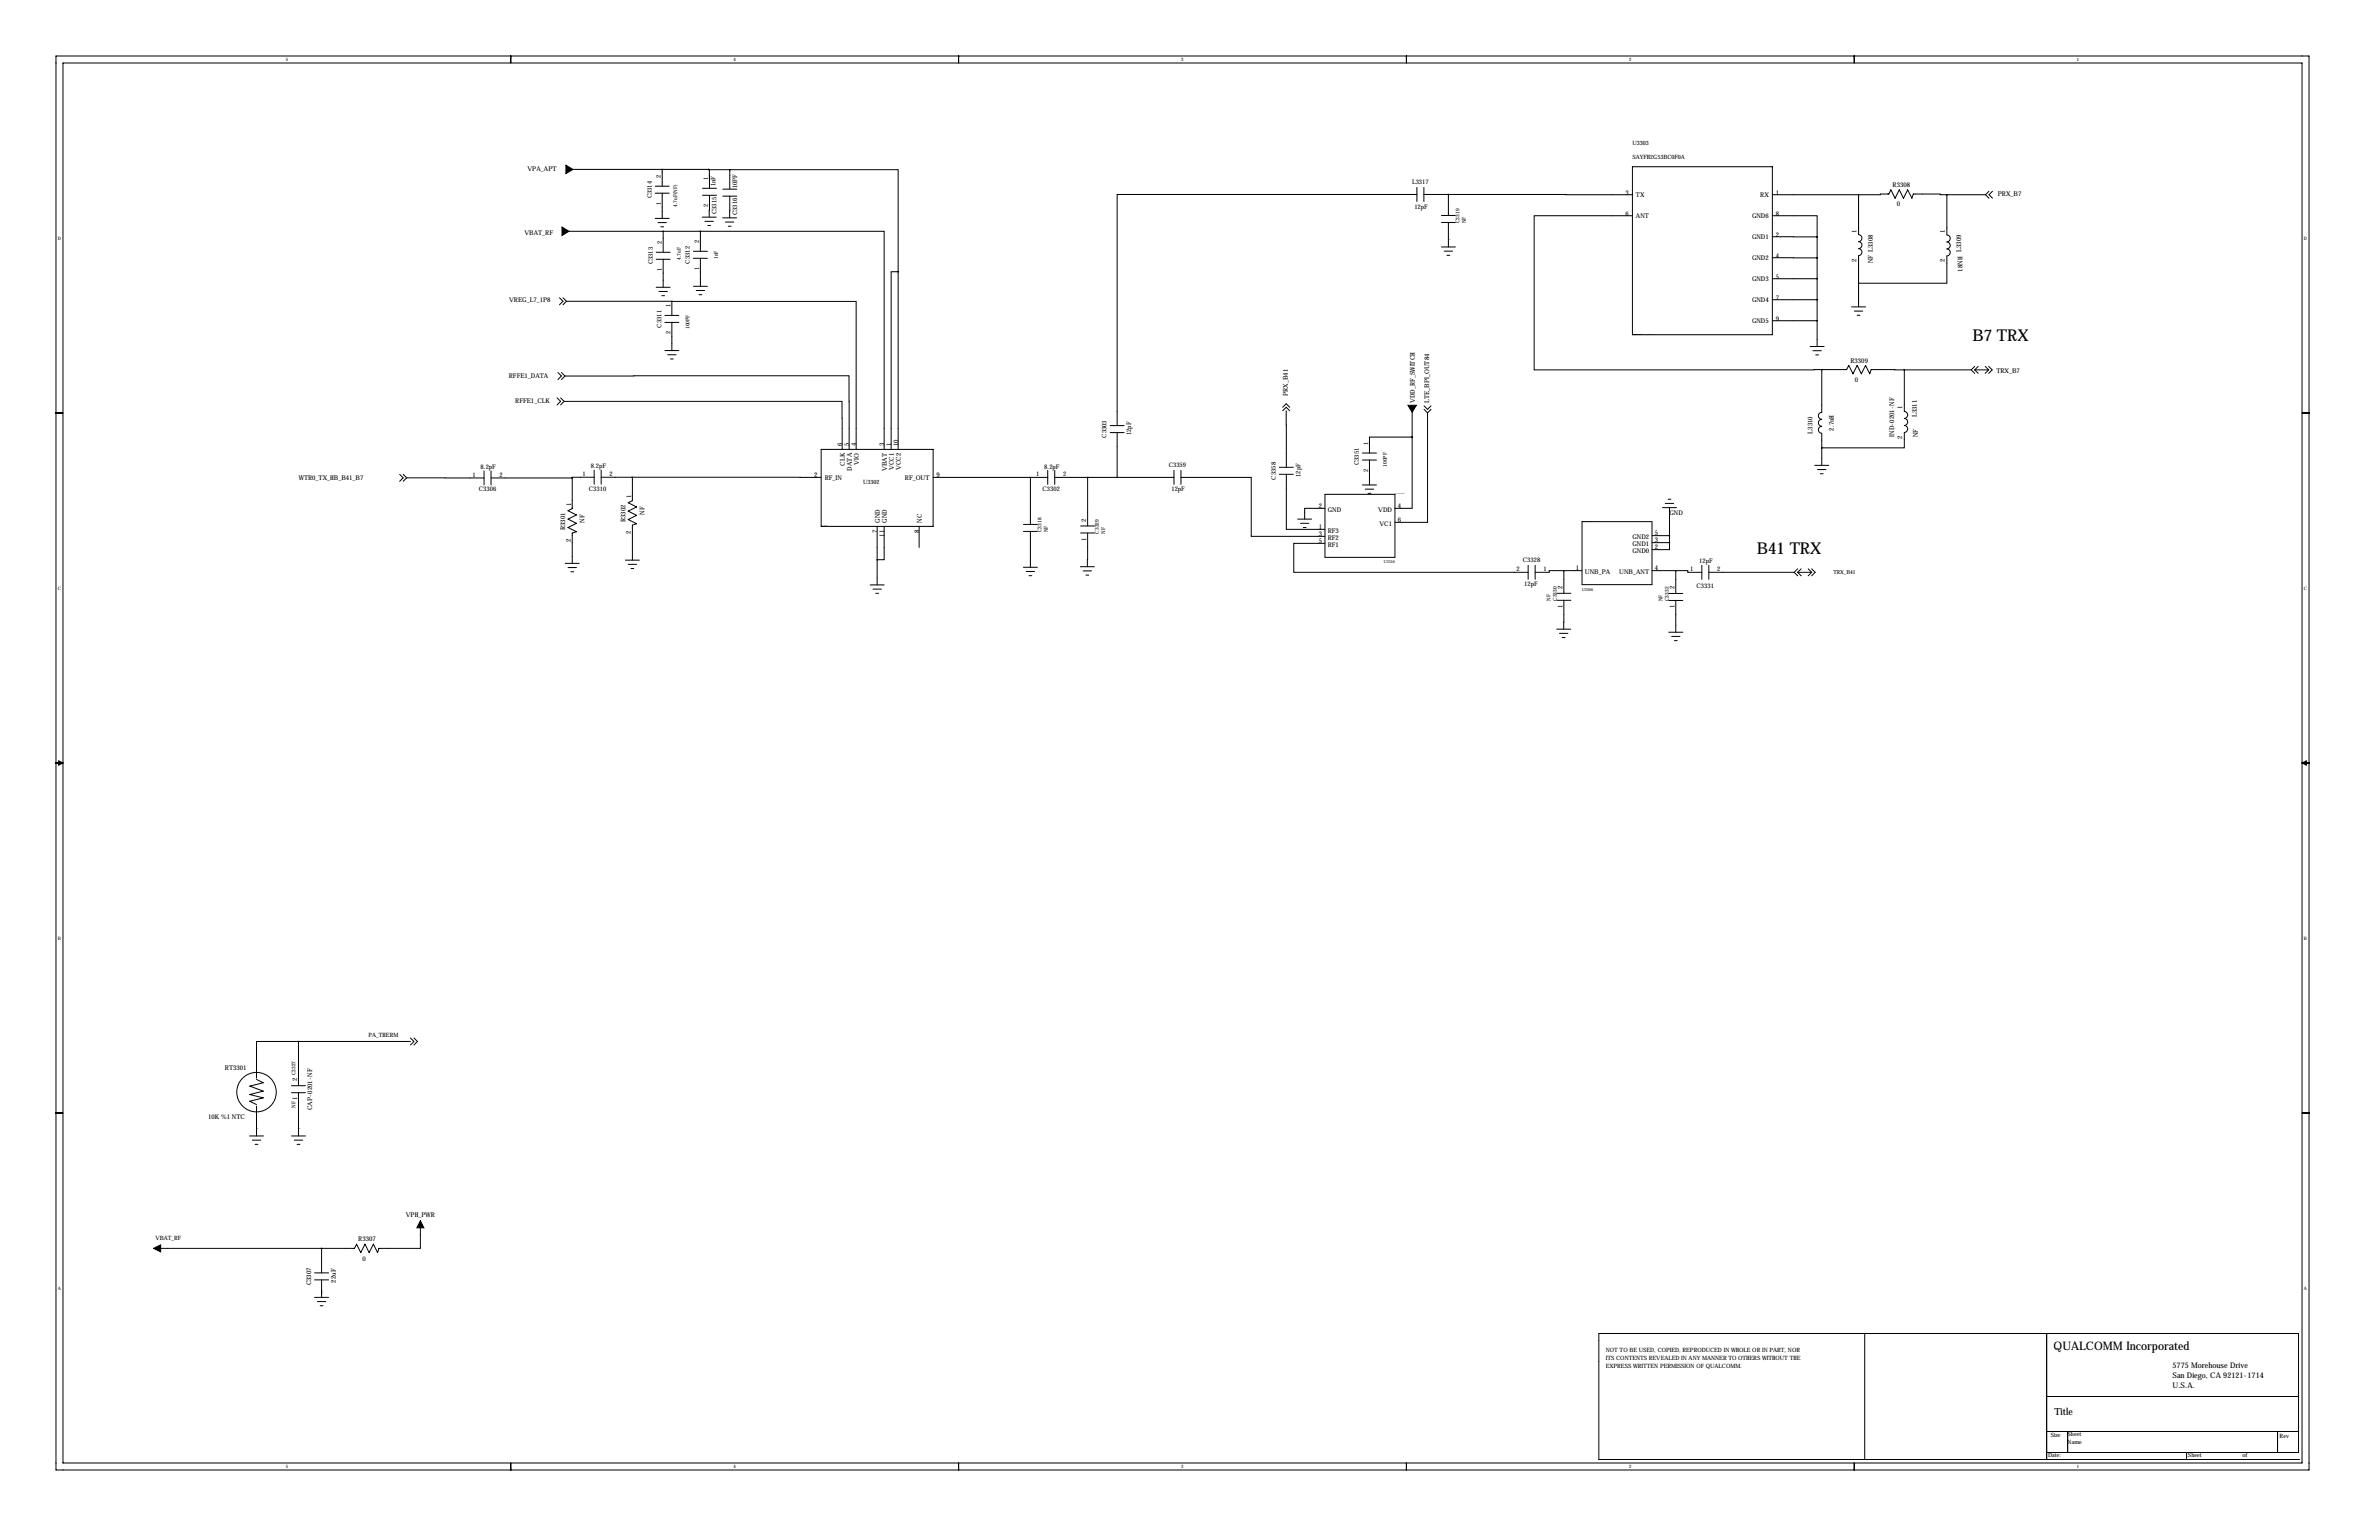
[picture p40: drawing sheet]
<svg xmlns="http://www.w3.org/2000/svg" width="864mm" height="559mm" viewBox="0 0 864 559" stroke-linecap="round" stroke-linejoin="round" font-family="sans-serif">
<defs><g id="words">
<g font-size="5.9">
<text x="716.1" y="123.9">B7 TRX</text>
<text x="637.8" y="201.1">B41 TRX</text>
</g>
<text font-size="4.3" x="745.5" y="489.8">QUALCOMM Incorporated</text>
<text font-size="3.6" x="745.7" y="513.6">Title</text>
<g font-size="2.8">
<text x="788.7" y="496.3">5775 Morehouse Drive</text>
<text x="788.7" y="503.8">U.S.A.</text>
<text x="788.7" y="500">San Diego, CA 92121-1714</text>
</g>
<g font-size="2.4">
<text x="191.5" y="62.2">VPA_APT</text>
<text x="590.1" y="70.7">3</text>
<text x="593.9" y="71.6">TX</text>
<text x="639" y="71.6">RX</text>
<text x="644.7" y="70.7">1</text>
<text x="687" y="67.9">R3308</text>
<text x="725.2" y="71.3">PRX_B7</text>
<text x="688.6" y="74.8">0</text>
<text x="590.1" y="78.3">6</text>
<text x="593.9" y="79.2">ANT</text>
<text x="636" y="79.2">GND6</text>
<text x="644.7" y="78.3">8</text>
<text x="190.3" y="85.1">VBAT_RF</text>
<text x="636" y="86.8">GND1</text>
<text x="644.7" y="85.9">2</text>
<text x="673.9" y="84.4" transform="rotate(-90 673.9 84.4)">1</text>
<text x="706" y="84.5" transform="rotate(-90 706 84.5)">1</text>
<text x="636" y="94.5">GND2</text>
<text x="644.7" y="93.5">4</text>
<text x="673.9" y="95" transform="rotate(-90 673.9 95)">2</text>
<text x="679.9" y="95.6" transform="rotate(-90 679.9 95.6)">NF L3308</text>
<text x="706" y="95.1" transform="rotate(-90 706 95.1)">2</text>
<text x="644.7" y="101.1">5</text>
<text x="712.4" y="98.6" transform="rotate(-90 712.4 98.6)">18NH L3309</text>
<text x="636" y="102.1">GND3</text>
<text x="184.8" y="109.7">VREG_L7_1P8</text>
<text x="636" y="109.7">GND4</text>
<text x="644.7" y="108.8">7</text>
<text x="636" y="117.3">GND5</text>
<text x="644.7" y="116.4">9</text>
<text x="671.7" y="131.6">R3309</text>
<text x="184.7" y="137.3">RFFE1_DATA</text>
<text x="724.7" y="135.3">TRX_B7</text>
<text x="467.5" y="143.7" transform="rotate(-90 467.5 143.7)">PRX_B41</text>
<text x="673.3" y="138.5">0</text>
<text x="187" y="146.4">RFFE1_CLK</text>
<text x="513.6" y="146.3" transform="rotate(-90 513.6 146.3)">VDD_RF_SWITCH</text>
<text x="518.8" y="146.2" transform="rotate(-90 518.8 146.2)">LTE_BPI_OUT84</text>
<text x="690.5" y="148.5" transform="rotate(-90 690.5 148.5)">1</text>
<text x="695.8" y="151.4" transform="rotate(-90 695.8 151.4)">L3311</text>
<text x="305.7" y="161.8" transform="rotate(-90 305.7 161.8)">6</text>
<text x="308.3" y="161.8" transform="rotate(-90 308.3 161.8)">5</text>
<text x="310.8" y="161.8" transform="rotate(-90 310.8 161.8)">4</text>
<text x="321" y="161.8" transform="rotate(-90 321 161.8)">3</text>
<text x="323.5" y="161.8" transform="rotate(-90 323.5 161.8)">1</text>
<text x="326" y="161.8" transform="rotate(-90 326 161.8)">10</text>
<text x="658" y="157.3" transform="rotate(-90 658 157.3)">L3310</text>
<text x="665.7" y="156.3" transform="rotate(-90 665.7 156.3)">2.7nH</text>
<text x="687.6" y="158.5" transform="rotate(-90 687.6 158.5)">IND-0201-NF</text>
<text x="690.5" y="159.2" transform="rotate(-90 690.5 159.2)">2</text>
<text x="696.2" y="158.6" transform="rotate(-90 696.2 158.6)">NF</text>
<text x="295.6" y="173.2">2</text>
<text x="306.6" y="169" transform="rotate(-90 306.6 169)">CLK</text>
<text x="309.2" y="170.7" transform="rotate(-90 309.2 170.7)">DATA</text>
<text x="311.7" y="168.5" transform="rotate(-90 311.7 168.5)">VIO</text>
<text x="321.9" y="170.9" transform="rotate(-90 321.9 170.9)">VBAT</text>
<text x="324.4" y="170.6" transform="rotate(-90 324.4 170.6)">VCC1</text>
<text x="327" y="170.6" transform="rotate(-90 327 170.6)">VCC2</text>
<text x="340" y="173.2">9</text>
<text x="108.5" y="174.2">WTR0_TX_HB_B41_B7</text>
<text x="299.4" y="174.2">RF_IN</text>
<text x="328.5" y="174.2">RF_OUT</text>
<text x="207.3" y="183.6" transform="rotate(-90 207.3 183.6)">1</text>
<text x="229.2" y="180.7" transform="rotate(-90 229.2 180.7)">1</text>
<text x="478.7" y="184.2">2</text>
<text x="482" y="185.6">GND</text>
<text x="500.3" y="185.6">VDD</text>
<text x="507.4" y="184.2">4</text>
<text x="212.1" y="189.6" transform="rotate(-90 212.1 189.6)">NF</text>
<text x="227" y="189.4" transform="rotate(-90 227 189.4)">R3302</text>
<text x="234" y="186.7" transform="rotate(-90 234 186.7)">NF</text>
<text x="319.3" y="189.7" transform="rotate(-90 319.3 189.7)">GND</text>
<text x="321.9" y="189.7" transform="rotate(-90 321.9 189.7)">GND</text>
<text x="334.6" y="189.7" transform="rotate(-90 334.6 189.7)">NC</text>
<text x="394.3" y="189.3" transform="rotate(-90 394.3 189.3)">2</text>
<text x="478.7" y="191.8">1</text>
<text x="500.7" y="190.7">VC1</text>
<text x="507.4" y="189.3">6</text>
<text x="606" y="186.7">GND</text>
<text x="205.2" y="192.3" transform="rotate(-90 205.2 192.3)">R3301</text>
<text x="207.2" y="196.7" transform="rotate(-90 207.2 196.7)">2</text>
<text x="229.1" y="193.9" transform="rotate(-90 229.1 193.9)">2</text>
<text x="318.4" y="193.5" transform="rotate(-90 318.4 193.5)">7</text>
<text x="321" y="194.7" transform="rotate(-90 321 194.7)">11</text>
<text x="333.7" y="193.5" transform="rotate(-90 333.7 193.5)">8</text>
<text x="394.3" y="196.1" transform="rotate(-90 394.3 196.1)">1</text>
<text x="478.7" y="196.9">5</text>
<text x="478.7" y="194.4">3</text>
<text x="482" y="195.8">RF2</text>
<text x="482" y="193.3">RF3</text>
<text x="592.6" y="195.5">GND2</text>
<text x="600.7" y="194.1">5</text>
<text x="600.7" y="196.6">3</text>
<text x="482" y="198.3">RF1</text>
<text x="592.6" y="198.1">GND1</text>
<text x="592.6" y="200.6">GND0</text>
<text x="600.7" y="199.2">2</text>
<text x="572.1" y="206.8">1</text>
<text x="575.3" y="208.2">UNB_PA</text>
<text x="587.8" y="208.2">UNB_ANT</text>
<text x="600.7" y="206.8">4</text>
<text x="567.2" y="213.8" transform="rotate(-90 567.2 213.8)">2</text>
<text x="607.8" y="213.8" transform="rotate(-90 607.8 213.8)">2</text>
<text x="567.2" y="220.6" transform="rotate(-90 567.2 220.6)">1</text>
<text x="607.8" y="220.6" transform="rotate(-90 607.8 220.6)">1</text>
<text x="81.7" y="388.3">RT3301</text>
<text x="107.8" y="392.4" transform="rotate(-90 107.8 392.4)">2</text>
<text x="107.8" y="399.2" transform="rotate(-90 107.8 399.2)">1</text>
<text x="75.5" y="405.9">10K %1 NTC</text>
<text x="113.3" y="402.8" transform="rotate(-90 113.3 402.8)">CAP-0201-NF</text>
<text x="147.3" y="441.7">VPH_PWR</text>
<text x="130.1" y="450.4">R3307</text>
<text x="131.6" y="457.4">0</text>
<text x="112.9" y="466.4" transform="rotate(-90 112.9 466.4)">C3307</text>
<text x="121.9" y="465.4" transform="rotate(-90 121.9 465.4)">22uF</text>
</g>
<g font-size="2.3">
<text x="239.9" y="64.5" transform="rotate(-90 239.9 64.5)">2</text>
<text x="257" y="65.3" transform="rotate(-90 257 65.3)">1</text>
<text x="236.6" y="72" transform="rotate(-90 236.6 72)">C3314</text>
<text x="259.7" y="67.5" transform="rotate(-90 259.7 67.5)">1nF</text>
<text x="267.6" y="68.4" transform="rotate(-90 267.6 68.4)">10PF</text>
<text x="512.6" y="66.8">L3317</text>
<text x="239.9" y="74.3" transform="rotate(-90 239.9 74.3)">1</text>
<text x="257" y="75.1" transform="rotate(-90 257 75.1)">2</text>
<text x="260.1" y="77.7" transform="rotate(-90 260.1 77.7)">C3315</text>
<text x="513.4" y="75.7">12pF</text>
<text x="267.6" y="78.1" transform="rotate(-90 267.6 78.1)">C3316</text>
<text x="240.2" y="88.5" transform="rotate(-90 240.2 88.5)">2</text>
<text x="253.7" y="88.1" transform="rotate(-90 253.7 88.1)">2</text>
<text x="236.9" y="96" transform="rotate(-90 236.9 96)">C3313</text>
<text x="250.4" y="95.6" transform="rotate(-90 250.4 95.6)">C3312</text>
<text x="240.2" y="98.3" transform="rotate(-90 240.2 98.3)">1</text>
<text x="253.7" y="98" transform="rotate(-90 253.7 98)">1</text>
<text x="243.4" y="111.4" transform="rotate(-90 243.4 111.4)">1</text>
<text x="240.1" y="118.9" transform="rotate(-90 240.1 118.9)">C3311</text>
<text x="243.4" y="121.2" transform="rotate(-90 243.4 121.2)">2</text>
<text x="401.7" y="158.9" transform="rotate(-90 401.7 158.9)">C3303</text>
<text x="410.6" y="157.9" transform="rotate(-90 410.6 157.9)">12pF</text>
<text x="496.6" y="161.3" transform="rotate(-90 496.6 161.3)">1</text>
<text x="171.5" y="172.9">1</text>
<text x="174.5" y="170.2">8.2pF</text>
<text x="181.3" y="172.9">2</text>
<text x="211.5" y="172.7">1</text>
<text x="214.5" y="170">8.2pF</text>
<text x="221.3" y="172.7">2</text>
<text x="376.1" y="172.7">1</text>
<text x="379.1" y="170">8.2pF</text>
<text x="385.9" y="172.7">2</text>
<text x="424.3" y="169.4">C3359</text>
<text x="472.1" y="173" transform="rotate(-90 472.1 173)">12pF</text>
<text x="493.3" y="168.8" transform="rotate(-90 493.3 168.8)">C3351</text>
<text x="496.6" y="171.2" transform="rotate(-90 496.6 171.2)">2</text>
<text x="173.8" y="178.3">C3306</text>
<text x="213.8" y="178.1">C3310</text>
<text x="378.4" y="178.1">C3302</text>
<text x="425.2" y="178.3">12pF</text>
<text x="463.1" y="174" transform="rotate(-90 463.1 174)">C3358</text>
<text x="552.8" y="203.9">C3328</text>
<text x="550.5" y="207.2">2</text>
<text x="560.3" y="207.2">1</text>
<text x="613.5" y="207.2">1</text>
<text x="616.9" y="204.4">12pF</text>
<text x="623.4" y="207.2">2</text>
<text x="553.3" y="212.8">12pF</text>
<text x="615.9" y="213.3">C3331</text>
</g>
<g font-size="2.1">
<text x="592.6" y="52.6">U3303</text>
<text x="592.6" y="57.7">SAYFH2G53BC0F0A</text>
<text x="313.3" y="175.5">U3302</text>
<text x="133.8" y="376.1">PA_THERM</text>
<text x="56.4" y="449.8">VBAT_RF</text>
<text x="582.9" y="490.6">NOT TO BE USED, COPIED, REPRODUCED IN WHOLE OR IN PART, NOR</text>
<text x="582.9" y="496.2">EXPRESS WRITTEN PERMISSION OF QUALCOMM.</text>
<text x="582.9" y="493.4">ITS CONTENTS REVEALED IN ANY MANNER TO OTHERS WITHOUT THE</text>
<text x="744.5" y="521.4">Size</text>
<text x="750.6" y="521.1">Sheet</text>
<text x="827.5" y="521.6">Rev</text>
<text x="750.6" y="523.9">Name</text>
<text x="743.5" y="528.7">Date:</text>
<text x="794.3" y="528.7">Sheet</text>
<text x="814.1" y="528.7">of</text>
</g>
<text font-size="2" x="665.5" y="208.1">TRX_B41</text>
<g font-size="1.9">
<text x="245.8" y="75.1" transform="rotate(-90 245.8 75.1)">4.7uF(NF)</text>
<text x="529.8" y="81" transform="rotate(-90 529.8 81)">C3319</text>
<text x="532.1" y="81" transform="rotate(-90 532.1 81)">NF</text>
<text x="247.1" y="94.3" transform="rotate(-90 247.1 94.3)">4.7uF</text>
<text x="260.6" y="94" transform="rotate(-90 260.6 94)">1nF</text>
<text x="250.2" y="119.4" transform="rotate(-90 250.2 119.4)">100PF</text>
<text x="503.5" y="169.4" transform="rotate(-90 503.5 169.4)">100PF</text>
<text x="378.1" y="193.1" transform="rotate(-90 378.1 193.1)">C3318</text>
<text x="380.4" y="193.1" transform="rotate(-90 380.4 193.1)">NF</text>
<text x="398.9" y="193.6" transform="rotate(-90 398.9 193.6)">C3329</text>
<text x="401.2" y="193.6" transform="rotate(-90 401.2 193.6)">NF</text>
<text x="562.8" y="218.1" transform="rotate(-90 562.8 218.1)">NF</text>
<text x="565.1" y="218.1" transform="rotate(-90 565.1 218.1)">C3330</text>
<text x="603.5" y="218.1" transform="rotate(-90 603.5 218.1)">NF</text>
<text x="605.8" y="218.1" transform="rotate(-90 605.8 218.1)">C3332</text>
<text x="107.2" y="390.2" transform="rotate(-90 107.2 390.2)">C3327</text>
<text x="107.3" y="401.9" transform="rotate(-90 107.3 401.9)">NF</text>
</g>
<g font-size="1.7">
<text x="103.7" y="22.2">5</text>
<text x="266.3" y="22.2">4</text>
<text x="428.8" y="22.2">3</text>
<text x="591.4" y="22.2">2</text>
<text x="754" y="22.2">1</text>
<text x="21" y="87">D</text>
<text x="836.4" y="87">D</text>
<text x="21" y="214">C</text>
<text x="836.4" y="214">C</text>
<text x="21" y="341">B</text>
<text x="836.4" y="341">B</text>
<text x="21" y="468">A</text>
<text x="836.4" y="468">A</text>
<text x="103.7" y="532.8">5</text>
<text x="266.3" y="532.8">4</text>
<text x="428.8" y="532.8">3</text>
<text x="591.4" y="532.8">2</text>
<text x="754" y="532.8">1</text>
</g>
<g font-size="1.4">
<text x="502.4" y="204.4">U3310</text>
<text x="574.3" y="214.3">U3306</text>
</g>
<g font-size=".4">
<text x="525.8" y="87.1">GND</text>
<text x="592.6" y="121.5">RF-SAYFH2G53BC0F0A</text>
<text x="592.6" y="121.5">DUPLEXER_5G_1OPT</text>
<text x="592.6" y="121.5">?MHZ</text>
<text x="592.6" y="121.5">MCN_NO</text>
<text x="592.8" y="121.5">EF?</text>
<text x="592.9" y="121.5">FG_</text>
<text x="592.9" y="121.5">:CIS_LIBTYSCH_LIBORCAD_SCH_LIBRARY1.OLB</text>
<text x="506.4" y="179.4">RF-SPDT-RF1630TR13</text>
<text x="298.1" y="191">RF-PA-RF7941</text>
<text x="574.3" y="189.3">RF-SAFEA2G60MA0F0A</text>
<text x="93.1" y="409.7">GND</text>
<text x="108.4" y="409.7">GND</text>
</g>
</g></defs>
<g fill="none" stroke="#000" stroke-width=".36">
<path d="M20.3 20.3h817.9v513.1h-817.9zM22.9 22.9h812.8v508h-812.8zM185.4 20.3v2.6M348 20.3v2.6M510.5 20.3v2.6M673.1 20.3v2.6M208 61.5h49.2M237.8 70.1h5.1M237.8 67.6h5.1M237.8 79.2h5.1M240.4 61.5v6.1M240.4 70.1v9.1"/>
<path d="M254.9 78.8h5.1M255 68.3h5.1M255 70.9h5.1M257.2 61.5h.3l.1 6.8M257.2 61.5l7.7 .1M257.6 70.9l-.1 7.9M262.3 79h5.1M262.4 71.2h5.1M262.4 68.6h5.1M264.9 71.2v7.8M264.9 61.6h61.1v37M264.9 61.6v7"/>
<path d="M514.3 70.6h-108.8v83.8M514.3 68v5.1M516.9 68v5.1M516.9 70.6h8.9M523.2 78.2h5.1M525.8 70.6l66.8 .1M525.8 70.6v7.6M592.6 78.3h-35.7v55.9l104.4-.1M592.6 60.5h50.8v61h-50.8zM643.4 78.3h16.2v7.7M643.4 70.7h31.3M674.7 70.7v14.4a1.27 1.27 0 0 1 1.2 1.3 1.27 1.27 0 0 1-1.2 1.3 1.27 1.27 0 0 1 1.2 1.2 1.27 1.27 0 0 1-1.2 1.3 1.27 1.27 0 0 1 1.2 1.3 1.27 1.27 0 0 1-1.2 1.3v18.6"/>
<path d="M674.7 70.7h7.9v-.3h3l.8-1.5 1.5 3 1.6-3 1.5 3 1.5-3 1.5 3 .5-1.5h9.8v.3h2.4M706.7 70.7v14.5M706.7 70.7h14.1M720.8 70.7l1.2 1.2M722 69.4l-1.2 1.3M723.3 69.4l-1.3 1.3 1.3 1.2M206.6 83.9h47.7M238.2 94.1h5.1M238.2 91.5h5.1M238.9 80.8h3M239.9 82.3h1M240.7 83.9v7.6"/>
<path d="M240.7 94.1v10.1M251.7 93.7h5.1M251.7 91.2h5.1M254.3 83.9h66.7v79.2M254.3 83.9v7.3M254.3 93.7v10.2M255.9 80.3h3.1M256.9 81.8h1.1M263.3 80.6h3.1M264.4 82.1h1M326 98.6h-2.5v64.5M326 98.6v64.5"/>
<path d="M523.2 80.7h5.1M523.2 89.6h5.1M524.3 91.1h3M525.3 92.7h1M525.8 80.7v8.9M643.4 93.5l16.2 .1M643.4 85.9l16.2 .1M659.6 86v39.7M706.7 85.2a1.27 1.27 0 0 1 1.2 1.3 1.27 1.27 0 0 1-1.2 1.3M706.7 87.8a1.27 1.27 0 0 1 1.2 1.3 1.27 1.27 0 0 1-1.2 1.2M706.7 90.3a1.27 1.27 0 0 1 1.2 1.3 1.27 1.27 0 0 1-1.2 1.3v9.9h-32M203.1 108.1l1.3 1.2-1.3 1.3"/>
<path d="M204.4 108.1l1.2 1.2M205.6 109.3l38.3 .1M205.6 109.3l-1.2 1.3M238.2 104.2h5.1M239.2 105.8h3.1M240.2 107.3h1M241.4 114.5h5M241.4 117h5M243.9 109.4h.1M243.9 109.4h66.9v53.7M243.9 109.4v5.1M243.9 117v10.2"/>
<path d="M251.7 103.9h5.1M252.7 105.4h3.1M253.7 106.9h1.1M643.4 101.1h16.2M643.4 108.8h16.2M643.4 116.4h16.2M672.1 111.4h5.1M673.2 112.9h3M674.2 114.4h1M202.5 135.2l1.3 1.2-1.3 1.3M203.8 135.2l1.3 1.2M205.1 136.4l103.1-.1 .1 26.8"/>
<path d="M205.1 136.4l-1.3 1.3M241.4 127.2h5M242.4 128.7h3M243.4 130.3h1M592.6 121.5h.1M657.1 125.7h5.1M658.1 127.3h3.1M659.1 128.8h1M661.3 134.1v15.5a1.27 1.27 0 0 0-1.2 1.3 1.27 1.27 0 0 0 1.2 1.2M661.3 134.1h9.1l.7-1.5 1.5 3 1.6-3 1.5 3 1.5-3 1.5 3 .5-1.5 12.1 .1M691.3 134.2v15.1a1.27 1.27 0 0 1 1.2 1.3 1.27 1.27 0 0 1-1.2 1.2 1.27 1.27 0 0 1 1.2 1.3 1.27 1.27 0 0 1-1.2 1.3 1.27 1.27 0 0 1 1.2 1.3 1.27 1.27 0 0 1-1.2 1.2v5.6h-30M691.3 134.2h24.3"/>
<path d="M715.6 134.2l1.2 1.3M716.8 132.9l-1.2 1.3M716.8 134.2l1.3 1.3M716.8 134.2h5.1M718.1 132.9l-1.3 1.3M720.6 132.9l1.3 1.3M721.9 132.9l1.3 1.3-1.3 1.3M721.9 134.2l-1.3 1.3M20.3 149.9h2.6M202.2 144.4l1.3 1.2-1.3 1.3M203.5 144.4l1.3 1.2M204.8 145.6h100.9v17.5"/>
<path d="M204.8 145.6l-1.3 1.3M403 157h5.1M403 154.4h5.1M405.5 157v16.2M465.6 147.8l1.3-1.3 1.3 1.3M465.6 149l1.3-1.2 1.3 1.2M466.9 149l.1 20.6M512.6 158.6v25.9h-6.2M512.6 158.6h-15.5v5.8M512.6 149.6v9M516.9 147.3l1.3 1.2 1.3-1.2M516.9 148.5l1.3 1.3"/>
<path d="M518.2 149.8v39.7h-11.8M519.5 148.5l-1.3 1.3M661.3 152.1a1.27 1.27 0 0 0-1.2 1.3 1.27 1.27 0 0 0 1.2 1.3 1.27 1.27 0 0 0-1.2 1.2 1.27 1.27 0 0 0 1.2 1.3v11.7M835.7 149.9h2.5M145.1 172.1l1.3 1.3-1.3 1.3M146.4 172.1l1.2 1.3M147.6 173.4h28.1M147.6 173.4l-1.2 1.3M175.7 170.9v5.1M178.3 170.9v5.1M178.3 173.4h29.4M207.7 173.4v11.2l-1.5 .7 3 1.5-3 1.6 3 1.5-3 1.5 3 1.5-1.5 .5v11"/>
<path d="M215.7 173.2h-8v.2M215.7 170.6v5.1M218.2 170.6v5.1M218.2 173.2h11.4M229.6 173.2h68.5M229.6 173.2v8.5l-1.6 .7 3.1 1.5-3.1 1.6 3.1 1.5-3.1 1.5 3.1 1.5-1.5 .6v12.7M298.1 163.1h40.6v27.9h-40.6zM338.7 173.2h41.6M374 173.2v17.1M380.3 170.7v5.1M382.9 173.2h43.3M382.9 170.7v5.1"/>
<path d="M394.8 173.2v17.7M426.2 170.7v5.1M428.7 173.2h25.5v21.4h26.8M428.7 170.7v5.1M464.4 172.1h5.1M464.4 169.6h5.1M467 172.1v20h14M481 179.4h25.4v22.8h-25.4zM494.6 164.4h5.1M494.6 166.9h5.1M494.6 176h5.1M495.6 177.5h3.1"/>
<path d="M496.6 179h1M497.1 166.9v9.1M658.8 168.9h5.1M659.8 170.4h3M660.8 171.9h1M318.4 191v21.2M321 191v12.1h-2.6M333.7 191v7.6M371.5 192.8h5.1M371.5 190.3h5.1M374 192.8v13M392.3 193.4h5.1"/>
<path d="M392.3 190.9h5.1M394.8 193.4l-.1 12.2M471.1 188.4h5M472.1 189.9h3M473.1 191.4h1M481 197.2h-11.4v10.5h85.1M481 184.5h-7.4v3.9M574.3 189.3h25.4v22.8h-25.4zM599.7 196.9h6.3M599.7 194.4h6.3M603.5 184.2h5.1M604.5 182.7h3.1"/>
<path d="M605.5 181.2h1.1M606 196.9v2.5h-6.3M606 184.2v12.7M205.2 204.4h5.1M206.2 205.9h3M207.2 207.5h1M227 203.3h5.1M228 204.8h3.1M229.1 206.3h1M315.9 212.2h5.1M316.9 213.8h3M317.9 215.3h1"/>
<path d="M371.5 205.8h5.1M372.5 207.4h3.1M373.5 208.9h1M392.2 205.6h5.1M393.2 207.2h3M394.2 208.7h1M554.7 205.1v5.1M557.3 205.1v5.1M565.1 217.8h5.1M565.1 215.3h5.1M567.7 217.8l-.1 10.5M567.7 207.1h-5.3v.6h-5.1"/>
<path d="M567.7 207.1v8.2M567.7 207.1h6.6M599.7 207.1h8.6M605.8 217.9h5.1M605.8 215.3h5.1M608.3 207.1h4.4v.6h5.1M608.3 207.1v8.2M608.3 217.9v11.5M617.8 205.1v5.1M620.3 207.7h31M620.3 205.1v5.1M651.3 207.7l1.3 1.2"/>
<path d="M652.6 207.7h5.1M652.6 206.4l-1.3 1.3M652.6 207.7l1.2 1.2M653.8 206.4l-1.2 1.3M656.4 206.4l1.3 1.3M657.7 206.4l1.2 1.3-1.2 1.2M657.7 207.7l-1.3 1.2M565.1 228.3h5.1M566.1 229.8h3.1M567.1 231.3h1M605.8 229.4h5.1M606.8 230.9h3.1"/>
<path d="M607.8 232.5h1M20.3 276.9h2.6M21.3 276.1l1.6 .8-1.6 .7zM835.7 276.9h2.5M835.7 276.9l1.5-.8v1.5zM108.4 377.9h-15.3v13.3M108.4 377.9v16.1M108.4 377.9h40.6M149 376.6l1.3 1.3-1.3 1.3M150.3 376.6l1.2 1.3-1.2 1.3M93.1 391.7l2.5 1.2-4.9 1.2 4.9 1.8-4.9 1.3 4.9 1.2-4.9 1.2 2.4 1.2M105.8 396.5h5.1"/>
<path d="M105.8 394h5.1M108.4 396.5v15.7M20.3 403.9h2.6M90.6 412.2h5.1M91.6 413.7h3M92.6 415.2h1M93.1 401.4v10.8M105.8 412.2h5.1M106.8 413.7h3.1M107.8 415.2h1.1M835.7 403.9h2.5M116.7 453v8.9"/>
<path d="M152.6 443v10h-15l-.5 1.5-1.6-3-1.5 3-1.5-3-1.5 3-1.6-3-.7 1.5h-72.9M114.2 464.4h5.1M114.2 461.9h5.1M114.2 470.8h5.1M115.2 472.3h3.1M116.2 473.8h1M116.7 464.4v6.4M676.9 483.9v45.7M742.9 483.9v45.7M742.9 506.7h91.5M742.9 519.4h91.5M750.6 519.4v7.6"/>
<path d="M826.8 519.4v7.6M185.4 530.9v2.5M348 530.9v2.5M510.5 530.9v2.5M673.1 530.9v2.5M742.9 527h91.5v-43.1h-254v45.7h254M793.7 529.6h.1M793.7 527v2.6M834.4 529.6h.1"/>
<circle cx="93.1" cy="396.3" r="7.2"/>
</g>
<path d="M205.4 59.9l2.6 1.6-2.6 1.5zM204 82.4l2.6 1.5-2.6 1.5zM511.1 147.1h3l-1.5 2.5zM55.8 453l2.5-1.3v2.6zM152.6 443l1.3 2.5h-2.6z" fill="#000" stroke="#000" stroke-width=".36"/>
<path d="M108.3 377.9a.05 .05 0 0 0 .1 0 .05 .05 0 0 0-.1 0zM606 196.9a.05 .05 0 0 0 .1 0 .05 .05 0 0 0-.1 0zM606 194.4a.05 .05 0 0 0 .1 0 .05 .05 0 0 0-.1 0zM659.6 116.4a.05 .05 0 0 0 .1 0 .05 .05 0 0 0-.1 0zM659.6 108.8a.05 .05 0 0 0 .1 0 .05 .05 0 0 0-.1 0zM659.6 101.1a.05 .05 0 0 0 .1 0 .05 .05 0 0 0-.1 0zM659.6 93.6a.05 .05 0 0 0 .1 0 .05 .05 0 0 0-.1 0zM659.6 86a.05 .05 0 0 0 .1 0 .05 .05 0 0 0-.1 0zM116.7 453a.05 .05 0 0 0 .1 0 .05 .05 0 0 0-.1 0zM254.2 83.9a.05 .05 0 0 0 .1 0 .05 .05 0 0 0-.1 0zM229.5 173.2a.05 .05 0 0 0 .1 0 .05 .05 0 0 0-.1 0zM240.7 83.9a.05 .05 0 0 0 .1 0 .05 .05 0 0 0-.1 0zM326 98.6a.05 .05 0 0 0 .1 0 .05 .05 0 0 0-.1 0zM374 173.2a.05 .05 0 0 0 .1 0 .05 .05 0 0 0-.1 0zM405.5 173.2a.05 .05 0 0 0 .1 0 .05 .05 0 0 0-.1 0z" fill="#000" stroke="#000" stroke-width=".51"/>
<use href="#words"/>
</svg>
